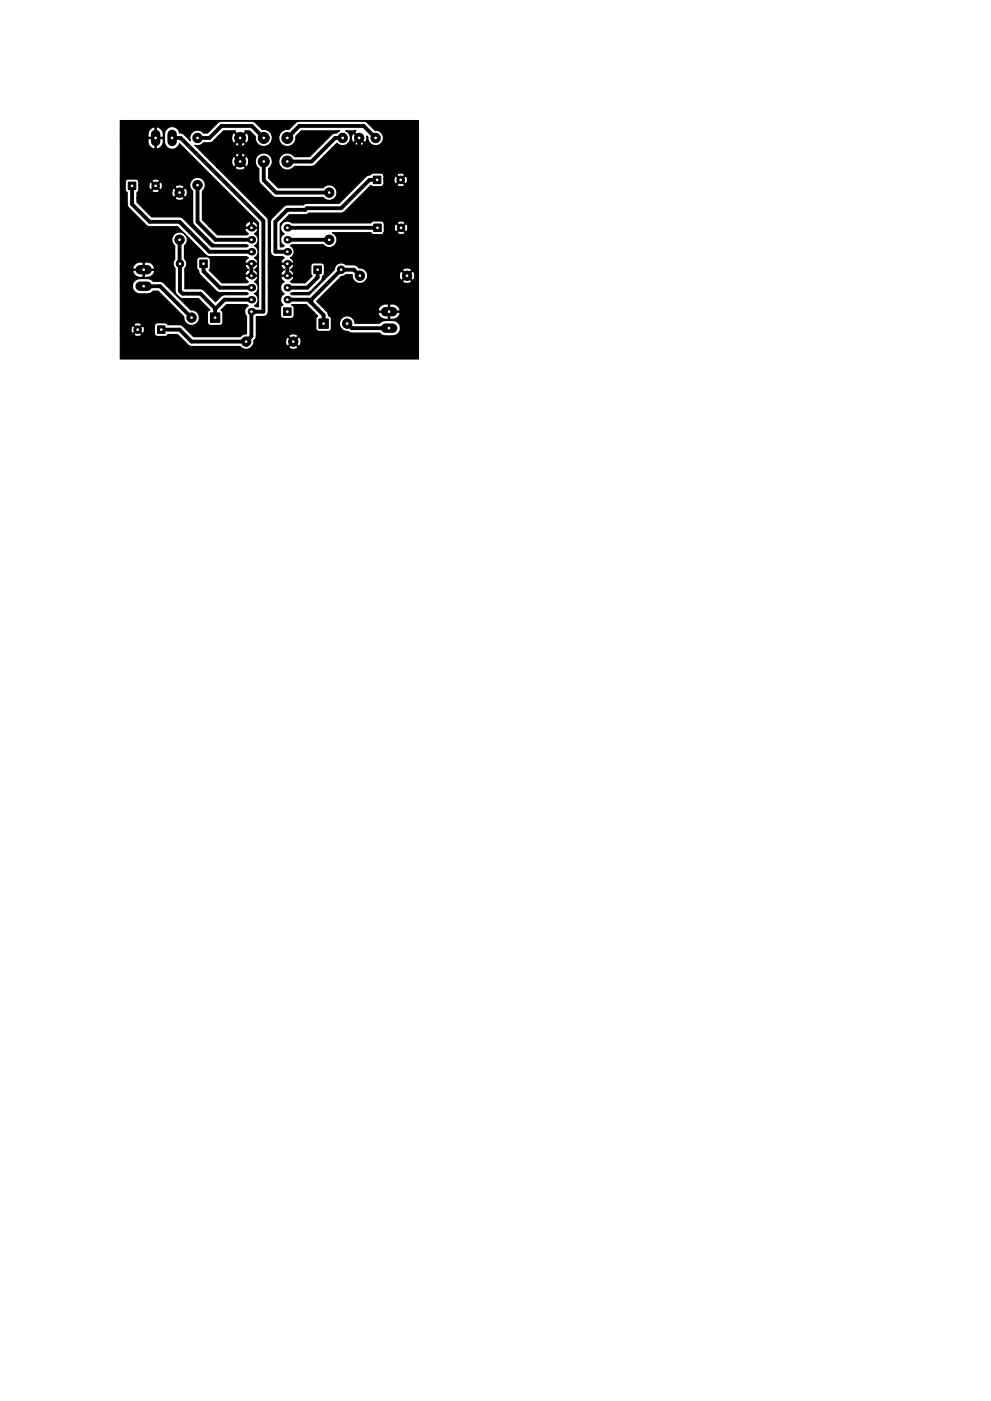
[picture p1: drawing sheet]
<svg xmlns="http://www.w3.org/2000/svg" width="210mm" height="297mm" viewBox="0 0 210 297" stroke-linecap="round" stroke-linejoin="round" font-family="sans-serif">
<g fill="#000" stroke="#000" stroke-width=".21">
<path d="M79.2 37.3h1.6v1.6h-1.6zM27.2 38.6h1.6v1.6h-1.6zM42.4 55.1h1.6v1.6h-1.6zM66.6 56.4h1.6v1.6h-1.6zM79.3 47.5h1.6v1.6h-1.6zM33.4 69.1h1.6v1.6h-1.6zM44.6 66.3h2v2h-2zM60.2 65.3h1.6v1.6h-1.6zM67.7 67.6h2v2h-2z"/>
<circle cx="33" cy="39.4" r=".8"/>
<circle cx="41.9" cy="29.2" r="1"/>
<circle cx="41.9" cy="39.2" r="1"/>
<circle cx="51" cy="34.2" r="1.17"/>
<circle cx="51" cy="29.2" r="1.17"/>
<circle cx="56" cy="34.2" r="1.17"/>
<circle cx="56" cy="29.2" r="1.17"/>
<circle cx="61" cy="34.2" r="1.17"/>
<circle cx="61" cy="29.2" r="1.17"/>
<circle cx="72.7" cy="29.2" r="1"/>
<circle cx="76.2" cy="29.2" r="1"/>
<circle cx="79.7" cy="29.2" r="1"/>
<circle cx="85" cy="38.1" r=".8"/>
<circle cx="38.1" cy="50.8" r="1"/>
<circle cx="38.1" cy="40.8" r="1"/>
<circle cx="38.2" cy="55.9" r=".8"/>
<circle cx="69.8" cy="50.8" r="1"/>
<circle cx="69.9" cy="40.8" r="1"/>
<circle cx="72.4" cy="57.2" r=".8"/>
<circle cx="76.4" cy="58.5" r="1"/>
<circle cx="85.1" cy="48.3" r=".8"/>
<circle cx="86.4" cy="58.5" r="1"/>
<circle cx="29.2" cy="69.9" r=".8"/>
<circle cx="40.6" cy="67.3" r="1"/>
<circle cx="52.2" cy="72.4" r="1"/>
<circle cx="62.2" cy="72.4" r="1"/>
<circle cx="73.7" cy="68.6" r="1"/>
</g>
<path d="M33 28.5v1.5M36.5 28.5v1.5M29.7 57.2h1.5M29.7 60.7h1.5M81.8 66.1h1.5M81.8 69.6h1.5" fill="none" stroke="#000" stroke-width="2"/>
<g fill="#000">
<circle cx="53.3" cy="48.3" r=".8"/>
<circle cx="53.3" cy="55.9" r=".8"/>
<circle cx="53.3" cy="58.5" r=".8"/>
<circle cx="53.3" cy="53.4" r=".8"/>
<circle cx="53.3" cy="50.8" r=".8"/>
<circle cx="61" cy="58.5" r=".8"/>
<circle cx="61" cy="55.9" r=".8"/>
<circle cx="61" cy="53.4" r=".8"/>
<circle cx="61" cy="48.3" r=".8"/>
<circle cx="61" cy="50.8" r=".8"/>
<circle cx="53.3" cy="61" r=".8"/>
<circle cx="53.3" cy="63.5" r=".8"/>
<circle cx="53.3" cy="66.1" r=".8"/>
<circle cx="61" cy="61" r=".8"/>
<circle cx="61" cy="63.5" r=".8"/>
</g>
<g fill="none" stroke="#000" stroke-width=".81">
<path d="M28 39.4v3.9l3.7 3.7h6.4l6.3 6.4h8.9M36.5 29.2h1.8l17.6 17.6v19.3h-2.6v5.2l-1.1 1.1h-11.6l-2.5-2.5h-3.9M41.9 39.2v7.8l3.8 3.8h7.6M41.9 29.2h2.5l2.6-2.5h6.4l2.6 2.5M51 29.2v5M56 34.2v4l2.6 2.6h11.2M61 29.2l2.5-2.5h13.7l2.5 2.5M72.7 29.2h-1.6l-5 5h-5.1M76.2 29.2v3.9M80 38.1h-1.6l-6 6h-7.3l-.3 .4h-3.8l-2.6 2.5v6.4h2.6M38.1 50.8l.1 10.9 .5 .6h3.8l3.2 3.2M43.2 55.9v1.6l3.4 3.5h6.7"/>
<path d="M53.3 55.9v2.6M61 50.8h8.8M61 48.3h19.1M61 55.9v2.6M67.4 57.2v1.6l-2.2 2.2h-4.2M76.4 58.5l-1.3-1.3h-2.7l-6.4 6.3v.7M30.5 60.7h3.5l6.6 6.6M53.3 63.5h-5.7l-2 2v1.8M61 63.5h4.4l3.3 3.3v1.8M73.7 68.6l.9 1h7.9"/>
</g>
<path d="M25.5 25.6h63.3v50.5h-63.3v-5.2h2.9l.1 .2a1.05 1.05 0 0 0 1.5-.2l-.8-.8-.8 .8h-2.9v-1.2h2.3l.2 .9 .2 .1 .8-.8h.4l.8 .8 .3-.1a1.12 1.12 0 0 0-.2-1.5h2.5v1.6a.65 .65 0 0 0 .6 .6h1.6l.6-.4h2.1l2.2 2.3 .7 .3h10.4a1.59 1.59 0 0 0 2.4 .1h7.9l.1 .2a1.26 1.26 0 0 0 1.8-.2l-1-1-.9 1h-7.9l.5-.8 .1-.6h6.6l.2 1.1 .3 .1 1-1h.3l1 1a1.17 1.17 0 0 0 0-1.9l-1 .9h-.3l-1-.9-.3 .1-.2 .6h-6.6l.3-.5 .1-.4h6.9l.9 .9 1-.9a1.17 1.17 0 0 0-1.9 0h-6.9v-4.2l1.9-.1 .5-.5 .1-5.5h2.6l.1 .5 .7 .8a1.39 1.39 0 0 0-.2 2.3 .62 .62 0 0 0-.6 .7v1.6l.2 .4 .5 .2h1.6a.65 .65 0 0 0 .6-.6v-1.9l-.5-.4h3.1l2.4 2.4-.4 .6v2a.65 .65 0 0 0 .7 .7l2.2-.1 .4-.3v-1h1.7l.3 .6a1.94 1.94 0 0 0 1.6 .8l.7 .3h5.9l.1 .1a3.6 3.6 0 0 0 3.9 0 1.63 1.63 0 0 0 .4-1.7 1.63 1.63 0 0 0-1.6-1.1l-2.2 .2-.6 .4h-5.2v-.2a1.67 1.67 0 0 0-2-1.3 1.67 1.67 0 0 0-1.3 1.9h-1.7v-1.3a.63 .63 0 0 0-.6-.6l-.1-.5h10.6a1.75 1.75 0 0 0 2.2 1.2v-1.5h.3v1.5h.7a1.62 1.62 0 0 0 1.5-1.2l-.1-.3h-4.5l-.1 .3h-10.6l-.6-.8h11.2l.1 .2h2.1v-1.5h.3v1.5h2.1l.1-.3a1.96 1.96 0 0 0-2.5-1.2 1.81 1.81 0 0 0-2.2 1.3h-11.2l-1.8-1.8 5.2-5.3 1-.4 1.3 .1a1.63 1.63 0 0 0 .9 1.7 1.63 1.63 0 0 0 1.9-.4h7.9l.1 .3a1.26 1.26 0 0 0 1.8-.3l-.9-1-1 1h-7.9l.5-.8v-.6h6.7l.2 1.1 .3 .1 1-.9h.3l1 .9 .3-.1a1.26 1.26 0 0 0-.3-1.8l-1 1h-.3l-1-1-.3 .1-.2 .6h-6.7l-.5-.9h7.9l1 1 .9-1a1.17 1.17 0 0 0-1.9 0h-7.9l-.8-.5h-.5l-.7-.6-2.1-.1a1.42 1.42 0 0 0-1.6-.3 1.42 1.42 0 0 0-.8 1.3l-5.4 5.4h-3.6l-.4-.2 .4-.3h3.6l2.5-2.5 .3-.3v-.6l.4-.6v-1.8l-.6-.5h-1.6a.65 .65 0 0 0-.7 .7v1.6l.3 .5-1.4 1.5h-2.8l-.4-.3 .6-.5 .2-.4-.2-.2h-2.5l-.1 .2 .1 .4 .6 .5-.7 .7-.1 .6h-2.6v-4.7h2.7l.1 .4 .7 .5-.7 .5-.1 .4 .1 .2h1.1v-2.3h.3v2.3h1.1l.2-.2-.2-.4-.6-.5 .6-.5 .2-.4-.2-.3h-2.5l-.1 .3h-2.7v-9.3h.5v6.4a1.04 1.04 0 0 0 1 1h1.6l.3 .3-.6 .5-.1 .4 .1 .2h2.5l.2-.2-.2-.4-.6-.5 .4-.3a1.42 1.42 0 0 0-.4-2.3l.4-.2h6.6a1.64 1.64 0 0 0 2.6-.1 1.64 1.64 0 0 0-.7-2.5h8.2l.6 .4h1.6l.4-.1 .2-.3h2.8a.97 .97 0 0 0 1.6 0l-.8-.8-.8 .8h-2.8v-1.2h2.1l.2 1h.3l.8-.8h.4l.8 .8a.97 .97 0 0 0 0-1.6l-.8 .8h-.4l-.8-.8h-.3l-.2 .6h-2.1v-.8h2.8l.8 .8 .8-.8-.1-.3a1.05 1.05 0 0 0-1.5 .3h-2.8l-.1-.3-.5-.2h-1.6l-.6 .5h-16.7l-.5-.3a1.44 1.44 0 0 0-1.8 .7 1.44 1.44 0 0 0 .6 1.9 1.41 1.41 0 0 0-.8 1.2 1.41 1.41 0 0 0 .8 1.3l-.3 .2h-.5v-4.8l1.9-2h3.4l.7-.3 7.3-.1 5.9-5.8 .5 .3 1.8-.1 .4-.4h2.8l.1 .3a1.05 1.05 0 0 0 1.5-.3l-.8-.8-.8 .8h-2.8l.1-1.2h2.1l.2 1 .2 .1 .8-.9h.4l.8 .9a.97 .97 0 0 0 0-1.7l-.8 .8h-.4l-.8-.8-.2 .1-.2 .5h-2.1l-.1-.8h2.8l.8 .9 .8-.9v-.2a1.05 1.05 0 0 0-1.6 .2h-2.8l-.1-.2-.5-.2h-1.8l-.4 .4-.6 .1-.3 .2-5.7 5.7h-6.9l-.8 .3-3.7 .1-2.9 2.8-.3 .7h-.5l-.1-.6-.2-.3-10.5-10.6h3.8l.1 .3a1.44 1.44 0 0 0 2.1-.3l-1.1-1.1-1.1 1.1h-3.8l-1.6-1.6h4.6l.1 .8 .2 .5 .3 .1 1.1-1.1h.3l1.1 1.1 .3-.1 .3-.6h1.4l.2 .7 .5 .5 .1 2.8 3.2 3.2 10.4 .1a1.65 1.65 0 0 0 2.4 .1 1.65 1.65 0 0 0 0-2.4 1.65 1.65 0 0 0-2.4 .2h-9.6l-2-2v-2l.5-.5a1.84 1.84 0 0 0-1.2-2.9 1.84 1.84 0 0 0-2.1 2.2h-1.4v-.8l-.3-.5-.3-.1-1.1 1h-.3l-1.1-1-.3 .1-.3 .6h-4.6l-1-.9h6.4l1.1 1.1 1.1-1.1-.2-.3a1.44 1.44 0 0 0-2 .3h-6.4l-2.2-2.2a1.48 1.48 0 0 0 1.6-.3h7l.1 .3a1.44 1.44 0 0 0 2.1-.3l-1.1-1.1-1.1 1.1h-7l.3-.2a2.6 2.6 0 0 0 3-1.4h2.9l.1 .8 .2 .5 .3 .1 1.1-1.1h.3l1.1 1.1 .3-.1a1.44 1.44 0 0 0-.3-2l-1.1 1h-.3l-1.1-1-.3 .1-.3 .6h-2.9l1.2-1.2h2.6l-.1 .3 1.1 1.1 1.1-1.1-.1-.3h1l1.2 1.2a1.84 1.84 0 0 0 1.4 2.2 1.84 1.84 0 0 0 2.2-1.5h1.4l.2 .7a1.84 1.84 0 0 0 2.2 .7 1.84 1.84 0 0 0 1.2-2.1l1.1-1.2h8.1l-.6 .5-.7 .1-.3 .2-4.7 4.7h-3.2l-.5-.5a1.84 1.84 0 0 0-2.6 .5 1.84 1.84 0 0 0 .5 2.6 1.84 1.84 0 0 0 2.6-.5l4-.1 5-4.9a1.57 1.57 0 0 0 2.4 .1h1.3l.1 .3a1.26 1.26 0 0 0 1.9-.3l-1-1-1 1h-1.3l.4-.8v-.6h.3v.6l.2 .5 .2 .1 1-1-1-.9-.2 .1-.2 .6h-.3l-.2-.7-.7-.6h2.1l-.3 .4 2.2 2.1 .2-.1 .2-.6v-.7l.3 .3a1.65 1.65 0 0 0 1.6 1.8 1.65 1.65 0 0 0 1.7-1.7 1.65 1.65 0 0 0-1.9-1.6l-1.6-1.6-.7-.3h-13.7l-.7 .3-1.5 1.4h-.7a1.84 1.84 0 0 0-1.4 2.2h-1.4v-.7a1.83 1.83 0 0 0-2.2-1.5l-1.8-1.7h-6.8l-.7 .3-2.3 2.2h-.8a1.63 1.63 0 0 0-2.1-.4 1.63 1.63 0 0 0-.7 2l-1.3-1.3-.4-.2-.6-.1-.1-.4a1.63 1.63 0 0 0-1.8-1 1.63 1.63 0 0 0-1.3 1.6l.1 2.3a1.61 1.61 0 0 0 1.6 1 1.61 1.61 0 0 0 1.5-1.2l16.7 16.7v17.8h-.5l-.3-.2a1.41 1.41 0 0 0 .8-1.3 1.41 1.41 0 0 0-.8-1.2 1.41 1.41 0 0 0 .8-1.3 1.41 1.41 0 0 0-.8-1.3l.6-.5 .1-.4-.1-.2h-2.5l-.2 .2 .2 .4 .6 .5-.4 .3h-5.2l-2.7-2.8a.85 .85 0 0 0 .2-.9h7.3l.2 .4 .6 .5-.6 .5-.2 .4 .2 .2h1.1v-2.3h.3v2.3h1.1l.1-.2-.1-.4-.7-.5 .7-.5 .1-.4-.1-.3h-2.5l-.2 .3h-7.3v-1.2l-.2-.4-.4-.2h-1.6a.65 .65 0 0 0-.7 .6v1.6l.4 .6 .1 .6 4 4.1h6.1l.4 .3-.4 .2-5.1 .1-1.5 1.4-2.8-2.7-3.7-.1v-4.3l.2-.2a1.41 1.41 0 0 0-.3-1.9v-2.7l.4-.3a1.66 1.66 0 0 0-.4-2.3 1.66 1.66 0 0 0-2.3 .3 1.66 1.66 0 0 0 .3 2.3l-.1 3a1.39 1.39 0 0 0 .1 1.8l.1 5.2 1.1 1.1 3.8 .1 2.4 2.4-.3 .2-.2 .4v2a.65 .65 0 0 0 .6 .7h2l.5-.2 .2-.5v-2l-.4-.5 1.2-1.2h4.2l.4 .2a1.42 1.42 0 0 0-.4 2.3v3.7l-1 .2-.3 .4h-9.9l-2.6-2.5-2.9-.1-.6-.4h-1.6a.65 .65 0 0 0-.6 .7h-2.6l-.8 .8h-.4l-.8-.8h-.2l-.2 .6h-2.3v-.8h2.9l.8 .8 .8-.8a.97 .97 0 0 0-1.6 0h-2.9v-8.2h2.5l.2 .6 .3 .5 .6 .4a3.6 3.6 0 0 0 3.4-.5h1l5.5 5.5a1.65 1.65 0 0 0 1.6 1.8 1.65 1.65 0 0 0 1.7-1.7 1.65 1.65 0 0 0-1.8-1.6l-5.8-5.7-.7-.4h-1.5l-.1-.1a3.6 3.6 0 0 0-3.9 0l-.3 .6-.2 .6h-2.5v-3.1h2.6l.1 .1a1.83 1.83 0 0 0 2.2 1.1v-1.5h.2v1.5h.8a1.62 1.62 0 0 0 1.4-1.2l-.1-.3h-4.4l-.2 .3h-2.6v-.8h2.6l.2 .3h2.1v-1.5h.2v1.5h2.1l.1-.4a1.96 1.96 0 0 0-2.4-1.1 1.81 1.81 0 0 0-2.3 1.2h-2.6v-18.2h1.1v1.6l.4 .6 .1 2.9 4.3 4.3 6.3 .1 6.4 6.2 8.2 .1 .4 .3-.6 .5-.2 .4 .2 .2h2.5l.1-.2-.1-.4-.6-.5 .4-.3a1.42 1.42 0 0 0-.4-2.3 1.41 1.41 0 0 0 .8-1.3 1.41 1.41 0 0 0-.8-1.2l.6-.6 .1-.4-.1-.2h-2.5l-.2 .2 .2 .4 .6 .6-.4 .2h-6.1l-1.9-1.9h7.6l.2 .3h1.1v-1.2h.3v1.2h1.1l.1-.3a1.17 1.17 0 0 0-1.5-.9 1.07 1.07 0 0 0-1.3 .9h-7.6l-1.3-1.3v-6.1l.3-.3a1.66 1.66 0 0 0-.4-2.3 1.66 1.66 0 0 0-2.3 .3 1.66 1.66 0 0 0 .3 2.3v6.9l4.1 4.2 .7 .3h6.6l.4 .2-.4 .2h-7.4l-6.4-6.2-6.3-.1-3.1-3.1v-.9h8a1.17 1.17 0 0 0 2 0l-1-1-1 1h-8v-1.2l.3-.4h2.8a1.03 1.03 0 0 0 1.6 .2h2.7v.6l.2 .5 .2 .1 1-1h.4l1 1 .2-.1a1.26 1.26 0 0 0-.2-1.8l-1 .9h-.4l-1-.9-.2 .1-.2 .6h-2.7v-.2l-.8-.8-.8 .8h-2.8l.1-1.2h2.1l.2 1h.2l.8-.8h.4l.8 .8h.3l.1-.5h2.7l1 1 1-1a1.17 1.17 0 0 0-2 0h-2.7v-.6l-.1-.4-.3-.1-.8 .8h-.4l-.8-.8-.2 .1-.2 .5h-2.1l-.1-.8h2.8l.8 .8 .8-.8a.97 .97 0 0 0-1.6 0h-2.8l-.1-.2-.5-.2h-1.6a.65 .65 0 0 0-.6 .6h-1.1v-9.2h5.9v.7a1.62 1.62 0 0 0 1.2 1.5l.3-.1v-2.1h.2v2.1l.4 .1a1.83 1.83 0 0 0 1.2-2.2h-9.2v-1h5.9v.7h1.5v-2.1h.2v2.1h1.6a1.81 1.81 0 0 0-1.3-2.2l-.3 .1-.5-.1-.6 .4-.4 .5-.2 .6h-5.9z" fill="#000" stroke="#000" stroke-width=".25"/>
<g fill="#fff" stroke="#fff" stroke-width=".21">
<circle cx="69.8" cy="50.8" r=".17"/>
<circle cx="69.9" cy="40.8" r=".18"/>
<circle cx="41.9" cy="39.2" r=".18"/>
<circle cx="41.9" cy="29.2" r=".18"/>
<circle cx="80.1" cy="48.3" r=".17"/>
<circle cx="85.1" cy="48.3" r=".17"/>
<circle cx="80" cy="38.1" r=".18"/>
<circle cx="85" cy="38.1" r=".18"/>
<circle cx="43.2" cy="55.9" r=".17"/>
<circle cx="38.2" cy="55.9" r=".17"/>
<circle cx="28" cy="39.4" r=".18"/>
<circle cx="33" cy="39.4" r=".18"/>
<circle cx="67.4" cy="57.2" r=".17"/>
<circle cx="72.4" cy="57.2" r=".17"/>
<circle cx="34.2" cy="69.9" r=".17"/>
<circle cx="29.2" cy="69.9" r=".17"/>
<circle cx="62.2" cy="72.4" r=".17"/>
<circle cx="52.2" cy="72.4" r=".17"/>
<circle cx="68.7" cy="68.6" r=".17"/>
<circle cx="73.7" cy="68.6" r=".17"/>
<circle cx="45.6" cy="67.3" r=".17"/>
<circle cx="40.6" cy="67.3" r=".17"/>
<circle cx="86.4" cy="58.5" r=".17"/>
<circle cx="76.4" cy="58.5" r=".17"/>
<circle cx="38.1" cy="50.8" r=".17"/>
<circle cx="38.1" cy="40.8" r=".18"/>
<circle cx="76.2" cy="29.2" r=".18"/>
<circle cx="72.7" cy="29.2" r=".18"/>
<circle cx="79.7" cy="29.2" r=".18"/>
<circle cx="30.5" cy="57.2" r=".17"/>
<circle cx="30.5" cy="60.7" r=".17"/>
<circle cx="82.5" cy="66.1" r=".17"/>
<circle cx="82.5" cy="69.6" r=".17"/>
<circle cx="51" cy="29.2" r=".18"/>
<circle cx="56" cy="29.2" r=".18"/>
<circle cx="61" cy="29.2" r=".18"/>
<circle cx="51" cy="34.2" r=".17"/>
<circle cx="56" cy="34.2" r=".17"/>
<circle cx="61" cy="34.2" r=".17"/>
<circle cx="61" cy="66.1" r=".17"/>
<circle cx="53.3" cy="48.3" r=".17"/>
<circle cx="61" cy="63.5" r=".17"/>
<circle cx="53.3" cy="50.8" r=".17"/>
<circle cx="61" cy="61" r=".17"/>
<circle cx="53.3" cy="53.4" r=".17"/>
<circle cx="61" cy="58.5" r=".17"/>
<circle cx="53.3" cy="55.9" r=".17"/>
<circle cx="61" cy="55.9" r=".17"/>
<circle cx="53.3" cy="58.5" r=".17"/>
<circle cx="61" cy="53.4" r=".17"/>
<circle cx="53.3" cy="61" r=".17"/>
<circle cx="61" cy="50.8" r=".17"/>
<circle cx="53.3" cy="63.5" r=".17"/>
<circle cx="61" cy="48.3" r=".17"/>
<circle cx="53.3" cy="66.1" r=".17"/>
<circle cx="36.5" cy="29.2" r=".18"/>
<circle cx="33" cy="29.2" r=".18"/>
</g>
</svg>
